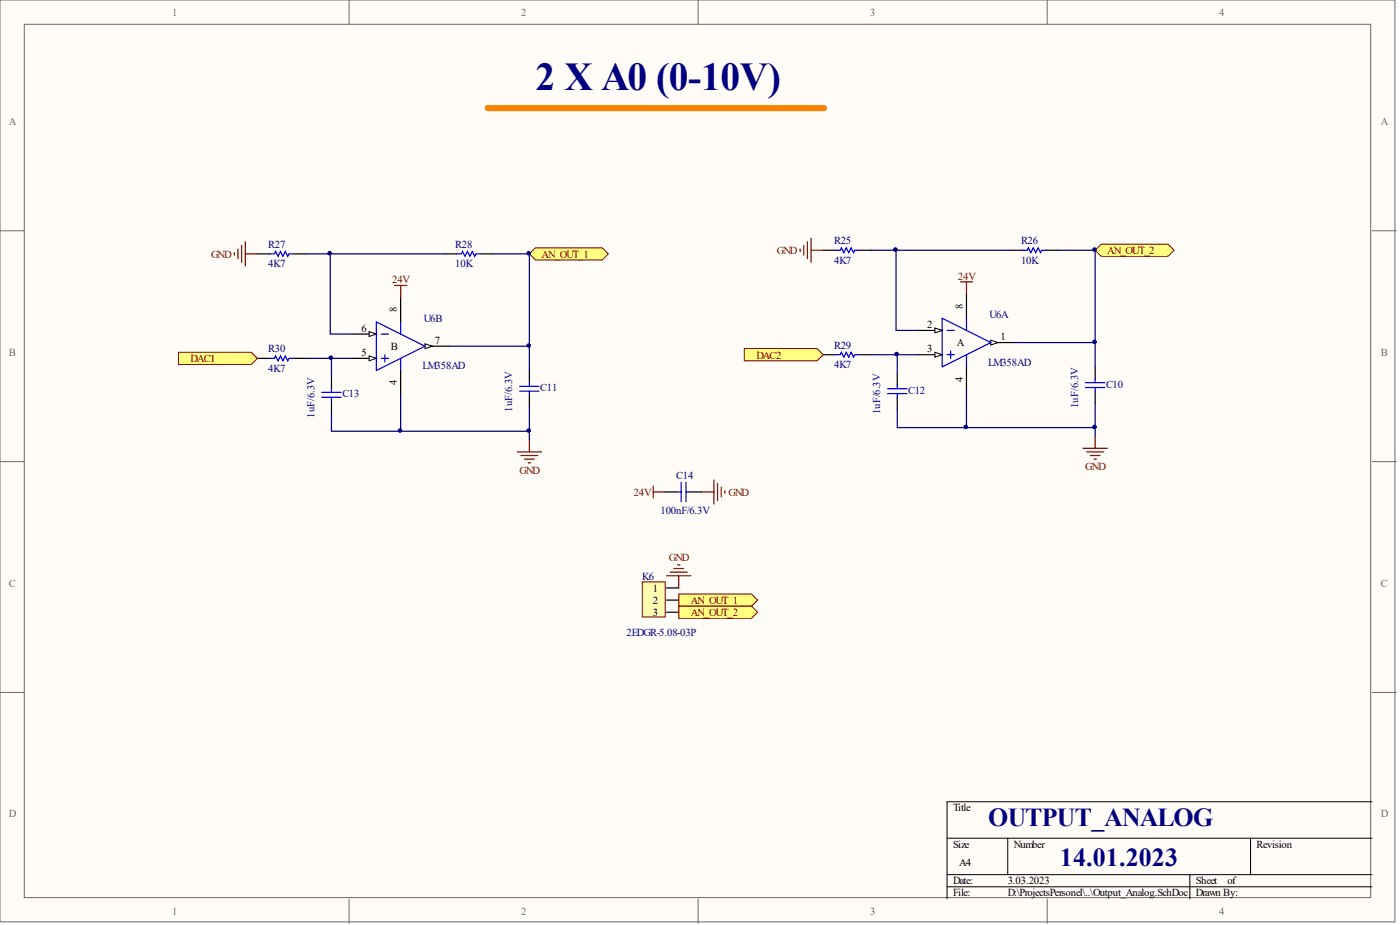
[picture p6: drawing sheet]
<svg xmlns="http://www.w3.org/2000/svg" width="292mm" height="193mm" viewBox="0 0 292 193" stroke-linecap="round" stroke-linejoin="round" font-family="sans-serif">
<defs><g id="words">
<text font-size="8.2" fill="#000080" x="111.7" y="18.9">2 X A0 (0-10V)</text>
<g font-size="5.4" fill="#000080">
<text x="206.2" y="172.4">OUTPUT_ANALOG</text>
<text x="221.2" y="180.7">14.01.2023</text>
</g>
<g font-size="2.2" fill="#696969">
<text x="35.9" y="3.3">1</text>
<text x="108.7" y="3.3">2</text>
<text x="181.6" y="3.3">3</text>
<text x="254.4" y="3.3">4</text>
<text x="1.8" y="26.1">A</text>
<text x="288.1" y="26.1">A</text>
<text x="1.8" y="74.2">B</text>
<text x="288.1" y="74.2">B</text>
<text x="1.8" y="122.4">C</text>
<text x="288.1" y="122.4">C</text>
<text x="1.8" y="170.5">D</text>
<text x="288.1" y="170.5">D</text>
<text x="35.9" y="190.8">1</text>
<text x="108.7" y="190.8">2</text>
<text x="181.6" y="190.8">3</text>
<text x="254.4" y="190.8">4</text>
</g>
<g font-size="2.2" fill="#800000">
<text x="44" y="53.8">GND</text>
<text x="113" y="53.8">AN_OUT_1</text>
<text x="162.1" y="53">GND</text>
<text x="231" y="53">AN_OUT_2</text>
<text x="81.8" y="59.1">24V</text>
<text x="199.9" y="58.3">24V</text>
<text x="39.8" y="75.6">DAC1</text>
<text x="157.8" y="74.8">DAC2</text>
<text x="108.4" y="98.8">GND</text>
<text x="226.4" y="98">GND</text>
<text x="132.2" y="103.4">24V</text>
<text x="152" y="103.4">GND</text>
<text x="139.6" y="117.1">GND</text>
<text x="144.1" y="126">AN_OUT_1</text>
<text x="144.1" y="128.5">AN_OUT_2</text>
</g>
<g font-size="2.2" fill="#000080">
<text x="56" y="51.7">R27</text>
<text x="95" y="51.7">R28</text>
<text x="174" y="51">R25</text>
<text x="213" y="51">R26</text>
<text x="56" y="55.8">4K7</text>
<text x="95" y="55.8">10K</text>
<text x="174" y="55">4K7</text>
<text x="213" y="55">10K</text>
<text x="88.4" y="67.2">U6B</text>
<text x="206.5" y="66.4">U6A</text>
<text x="56" y="73.5">R30</text>
<text x="56" y="77.6">4K7</text>
<text x="88.2" y="77.1">LM358AD</text>
<text x="174" y="72.8">R29</text>
<text x="174" y="76.8">4K7</text>
<text x="206.2" y="76.3">LM358AD</text>
<text x="71.4" y="82.9">C13</text>
<text x="112.7" y="81.6">C11</text>
<text x="189.5" y="82.1">C12</text>
<text x="230.8" y="80.9">C10</text>
<text x="65.6" y="87.2" transform="rotate(-90 65.6 87.2)">1uF/6.3V</text>
<text x="106.9" y="85.9" transform="rotate(-90 106.9 85.9)">1uF/6.3V</text>
<text x="183.6" y="86.4" transform="rotate(-90 183.6 86.4)">1uF/6.3V</text>
<text x="224.9" y="85.1" transform="rotate(-90 224.9 85.1)">1uF/6.3V</text>
<text x="141.1" y="99.9">C14</text>
<text x="137.8" y="107.2">100nF/6.3V</text>
<text x="134" y="120.9">K6</text>
<text x="130.7" y="132.6">2EDGR-5.08-03P</text>
</g>
<g font-size="2.2">
<text x="82.8" y="65.1" transform="rotate(-90 82.8 65.1)">8</text>
<text x="200.9" y="64.4" transform="rotate(-90 200.9 64.4)">8</text>
<text x="75.4" y="69.2">6</text>
<text x="90.7" y="71.8">7</text>
<text x="193.5" y="68.5">2</text>
<text x="208.7" y="71">1</text>
<text x="75.4" y="74.3">5</text>
<text x="81.6" y="73">B</text>
<text x="193.5" y="73.5">3</text>
<text x="199.6" y="72.3">A</text>
<text x="82.8" y="80.4" transform="rotate(-90 82.8 80.4)">4</text>
<text x="200.9" y="79.7" transform="rotate(-90 200.9 79.7)">4</text>
<text x="136.2" y="126">2</text>
<text x="136.2" y="123.5">1</text>
<text x="136.2" y="128.5">3</text>
<text x="198.9" y="169.2">Title</text>
<text x="198.9" y="176.9">Size</text>
<text x="211.5" y="176.9">Number</text>
<text x="262.2" y="176.9">Revision</text>
<text x="198.9" y="184.5">Date:</text>
<text x="200.1" y="180.7">A4</text>
<text x="210.3" y="184.5">3.03.2023</text>
<text x="249.5" y="184.5">Sheet</text>
<text x="256.1" y="184.5">of</text>
<text x="198.9" y="187">File:</text>
<text x="210.3" y="187">D:\ProjectsPersonel\..\Output_Analog.SchDoc</text>
<text x="249.5" y="187">Drawn By:</text>
</g>
</g></defs>
<g fill="#fffcf8" stroke="#696969" stroke-width=".21">
<path d="M0 0h291v192.3h-291z"/>
<path d="M5.1 5.1h280.9v182.2h-280.9z"/>
</g>
<path d="M72.8 0v5.1M145.7 0v5.1M218.5 0v5.1M0 48.1h5.1M286.3 48.1h5M0 96.3h5.1M286.3 96.3h5M0 144.5h5.1M286.3 144.5h5M72.8 187.5v5.1M145.7 187.5v5.1M218.5 187.5v5.1" fill="none" stroke="#696969" stroke-width=".21"/>
<path d="M197.6 174.9h88.7M210.3 174.9v7.6M260.9 174.9v7.6M286.3 167.3h-88.7v20.2M197.6 182.5h88.7M197.6 185h88.7M248.3 182.5v5" fill="none" stroke="#000" stroke-width=".21"/>
<path d="M101.8 22.6h70.1" fill="none" stroke="#fd8300" stroke-width="1.3"/>
<path d="M73.5 74.8h5" fill="none" stroke="#000" stroke-width=".25"/>
<path d="M77 74.3l1.5 .5-1.5 .5z" fill="#fffcf8" stroke="#000" stroke-width=".21"/>
<path d="M73.5 69.7h5" fill="none" stroke="#000" stroke-width=".25"/>
<path d="M77 69.2l1.5 .5-1.5 .5z" fill="#fffcf8" stroke="#000" stroke-width=".21"/>
<path d="M88.7 72.2h5" fill="none" stroke="#000" stroke-width=".25"/>
<path d="M88.7 71.7l1.5 .5-1.5 .5z" fill="#fffcf8" stroke="#000" stroke-width=".21"/>
<g fill="none" stroke="#00f" stroke-width=".25">
<path d="M56.2 53h1.1l.2-.5 .5 1 .5-1 .5 1 .5-1 .5 1 .3-.5h1M95.3 53h1l.2-.5 .5 1 .5-1 .5 1 .5-1 .5 1 .3-.5h1M56.2 74.8h1.1l.2-.5 .5 1 .5-1 .5 1 .5-1 .5 1 .3-.5h1M78.5 67.2l10.2 5-10.2 5.1zM79.5 69.7h1.6M79.5 74.8h1.6M80.3 74v1.5M83.6 67.2v2.5M83.6 74.8v2.5M110.4 79.8v.8M67.1 82.9h4.1M67.1 81.9h4.1"/>
<path d="M69.2 81.1v.8M69.2 82.9v.7M108.4 81.6h4.1M108.4 80.6h4.1M110.4 81.6v.8"/>
</g>
<path d="M53.7 53h2.5M61.3 53h2.5M92.7 53h2.6M100.3 53h2.5M53.7 74.8h2.5M61.3 74.8h2.5M69.2 78.6v2.5M83.6 62.1v5.1M83.6 77.3v5.1M110.4 77.3v2.5M69.2 83.6v2.6M110.4 82.4v2.5" fill="none" stroke="#000" stroke-width=".25"/>
<path d="M63.8 53h28.9M68.9 53v16.7h4.6M102.8 53h7.6v19.2h-16.7M63.8 74.8h5.4M73.5 74.8h-4.3v3.8M110.4 72.2v5.1M69.2 86.2v3.8h14.4M83.6 82.4v7.6h26.8M110.4 84.9v6.8" fill="none" stroke="#000080" stroke-width=".25"/>
<path d="M48.9 52.7v.5M49.7 52v2M50.4 51.2v3.5M51.2 50.4v5.1M51.2 53h2.5M107.9 94.3h5.1M108.7 95h3.5M109.4 95.8h2.1M110.2 96.6h.5M110.4 91.7v2.6" fill="none" stroke="#800000" stroke-width=".25"/>
<g fill="#ffff80" stroke="#800000" stroke-width=".21">
<path d="M37.2 73.5h15.2l1.3 1.3-1.3 1.2h-15.2z" fill-rule="evenodd"/>
<path d="M111.7 51.7h13.9l1.3 1.3-1.3 1.2h-13.9l-1.3-1.2z" fill-rule="evenodd"/>
</g>
<path d="M82.3 59.6h2.6M83.6 59.6v2.5" fill="none" stroke="#800000" stroke-width=".25"/>
<path d="M191.5 68.9h5.1" fill="none" stroke="#000" stroke-width=".25"/>
<path d="M195.1 68.4l1.5 .5-1.5 .5z" fill="#fffcf8" stroke="#000" stroke-width=".21"/>
<path d="M191.5 74h5.1" fill="none" stroke="#000" stroke-width=".25"/>
<path d="M195.1 73.5l1.5 .5-1.5 .5z" fill="#fffcf8" stroke="#000" stroke-width=".21"/>
<path d="M206.7 71.5h5.1" fill="none" stroke="#000" stroke-width=".25"/>
<path d="M206.7 71l1.5 .5-1.5 .5z" fill="#fffcf8" stroke="#000" stroke-width=".21"/>
<g fill="none" stroke="#00f" stroke-width=".25">
<path d="M174.3 52.2h1l.3-.5 .5 1 .5-1 .5 1 .5-1 .5 1 .2-.5h1.1M213.3 52.2h1l.3-.5 .5 1 .5-1 .5 1 .5-1 .5 1 .3-.5h1M174.3 74h1l.3-.5 .5 1 .5-1 .5 1 .5-1 .5 1 .2-.5h1.1M196.6 66.4l10.1 5.1-10.1 5zM197.6 68.9h1.5M197.6 74h1.5M198.4 73.2v1.6M201.6 66.4v2.5M201.6 74v2.5M226.5 79.8h4M228.5 79.1v.7M185.2 82.1h4"/>
<path d="M185.2 81.1h4M187.2 80.3v.8M187.2 82.1v.8M226.5 80.8h4M228.5 80.8v.8"/>
</g>
<path d="M171.8 52.2h2.5M179.4 52.2h2.5M210.8 52.2h2.5M218.4 52.2h2.5M171.8 74h2.5M179.4 74h2.5M187.2 77.8v2.5M201.6 61.3v5.1M201.6 76.5v5.1M228.5 76.5v2.6M187.2 82.9v2.5M228.5 81.6v2.5" fill="none" stroke="#000" stroke-width=".25"/>
<path d="M181.9 52.2h28.9M187 52.2v16.7h4.5M220.9 52.2h7.6v19.3h-16.7M181.9 74h5.3M191.5 74h-4.3v3.8M228.5 71.5v5M187.2 85.4v3.8h14.4M201.6 81.6v7.6h26.9M228.5 84.1v6.9" fill="none" stroke="#000080" stroke-width=".25"/>
<path d="M166.9 52v.5M167.7 51.2v2M168.5 50.4v3.6M169.2 49.7v5M169.2 52.2h2.6M226 93.5h5M226.7 94.3h3.6M227.5 95h2M228.2 95.8h.6M228.5 91v2.5" fill="none" stroke="#800000" stroke-width=".25"/>
<g fill="#ffff80" stroke="#800000" stroke-width=".21">
<path d="M155.3 72.7h15.2l1.3 1.3-1.3 1.3h-15.2z" fill-rule="evenodd"/>
<path d="M229.8 50.9h13.9l1.3 1.3-1.3 1.3h-13.9l-1.3-1.3z" fill-rule="evenodd"/>
</g>
<path d="M200.4 58.8h2.5M201.6 58.8v2.5" fill="none" stroke="#800000" stroke-width=".25"/>
<path d="M134 121.4h4.8v7.3h-4.8z" fill="#ffffb0" stroke="#800000" stroke-width=".21"/>
<path d="M139.1 127.7h2.5M139.1 125.2h2.5M139.1 122.7h2.5" fill="none" stroke="#000" stroke-width=".25"/>
<path d="M139.8 119.4h3.6M140.6 118.6h2M141.4 117.8h.5M139.1 120.1h5M141.6 120.1v2.6" fill="none" stroke="#800000" stroke-width=".25"/>
<g fill="#ffff80" stroke="#800000" stroke-width=".21">
<path d="M141.6 123.9h15.2l1.3 1.3-1.3 1.3h-15.2z" fill-rule="evenodd"/>
<path d="M141.6 126.5h15.2l1.3 1.2-1.3 1.3h-15.2z" fill-rule="evenodd"/>
</g>
<path d="M138.8 102.6h2.6M143.9 102.6h2.5" fill="none" stroke="#000" stroke-width=".25"/>
<path d="M141.4 102.6h.7M142.1 100.6v4.1M143.1 100.6v4.1M143.1 102.6h.8" fill="none" stroke="#00f" stroke-width=".25"/>
<path d="M136.3 101.4v2.5M136.3 102.6h2.5M146.4 102.6h2.6M149 100.1v5.1M149.7 100.9v3.5M150.5 101.6v2M151.2 102.4v.5" fill="none" stroke="#800000" stroke-width=".25"/>
<g fill="#000080" stroke="#000080" stroke-width=".21">
<circle cx="68.8" cy="52.8" r=".37"/>
<circle cx="69" cy="74.6" r=".37"/>
<circle cx="83.5" cy="89.8" r=".37"/>
<circle cx="110.3" cy="89.8" r=".37"/>
<circle cx="110.3" cy="72.1" r=".37"/>
<circle cx="110.3" cy="52.8" r=".37"/>
<circle cx="186.8" cy="52.1" r=".37"/>
<circle cx="187.1" cy="73.9" r=".37"/>
<circle cx="201.5" cy="89.1" r=".37"/>
<circle cx="228.4" cy="89.1" r=".37"/>
<circle cx="228.4" cy="71.3" r=".37"/>
<circle cx="228.4" cy="52.1" r=".37"/>
</g>
<use href="#words"/>
</svg>
